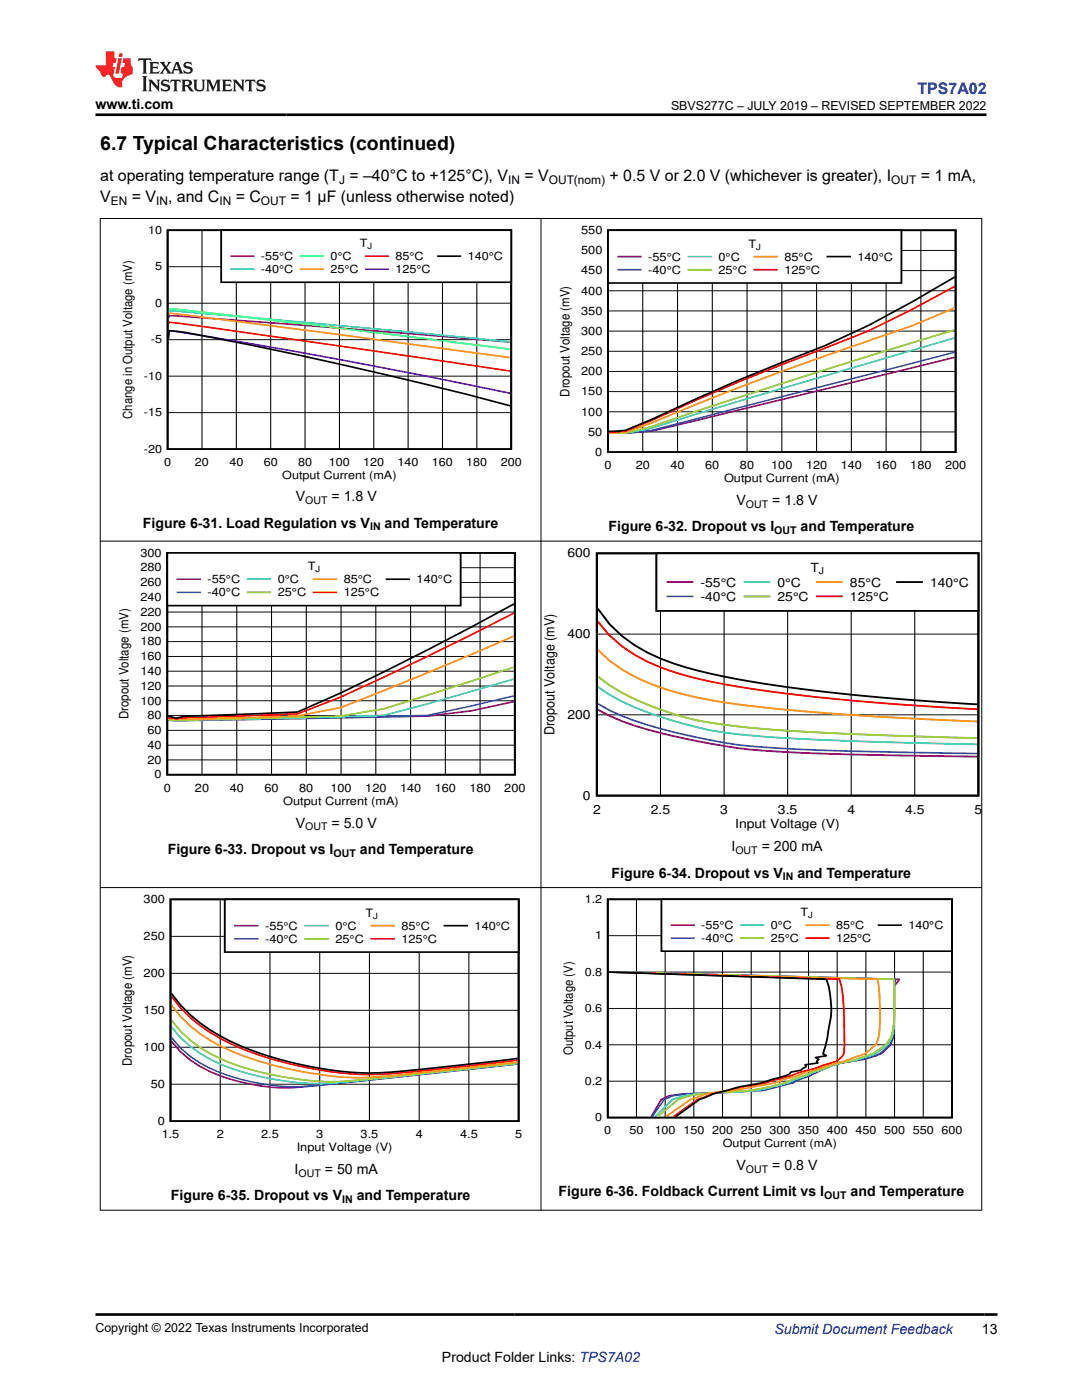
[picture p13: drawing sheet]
<svg xmlns="http://www.w3.org/2000/svg" width="216mm" height="279mm" viewBox="0 0 216 279" stroke-linecap="round" stroke-linejoin="round" font-family="sans-serif">
<defs><g id="words">
<text font-size="3.9" x="20" y="29.9">6.7 Typical Characteristics (continued)</text>
<text font-size="3.2" fill="#00f" x="183.1" y="18.7">TPS7A02</text>
<g font-size="3.2">
<text x="20" y="36.1">at operating temperature range (T = –40°C to +125°C), V</text>
<text x="20" y="40.3">V</text>
<text x="26.3" y="40.3">= V</text>
<text x="33.5" y="40.3">, and C</text>
<text x="47" y="40.3">= C</text>
<text x="58" y="40.3">= 1 µF (unless otherwise noted)</text>
<text x="104.7" y="36.1">= V</text>
<text x="121.6" y="36.1">+ 0.5 V or 2.0 V (whichever is greater), I</text>
<text x="183.7" y="36.1">= 1 mA,</text>
</g>
<g font-size="2.8">
<text x="19" y="21.8">www.ti.com</text>
<text x="59" y="100.1">V</text>
<text x="66.2" y="100.1">= 1.8 V</text>
<text x="147" y="100.8">V</text>
<text x="154.1" y="100.8">= 1.8 V</text>
<text x="28.5" y="105.3">Figure 6-31. Load Regulation vs V</text>
<text x="76.7" y="105.3">and Temperature</text>
<text x="121.4" y="106">Figure 6-32. Dropout vs I</text>
<text x="159.8" y="106">and Temperature</text>
<text x="110.6" y="146.7" transform="rotate(-90 110.6 146.7)">Dropout Voltage (mV)</text>
<text x="59" y="165.2">V</text>
<text x="66.2" y="165.2">= 5.0 V</text>
<text x="33.5" y="170.4">Figure 6-33. Dropout vs I</text>
<text x="71.8" y="170.4">and Temperature</text>
<text x="146" y="169.9">I</text>
<text x="152" y="169.9">= 200 mA</text>
<text x="122" y="175.1">Figure 6-34. Dropout vs V</text>
<text x="159.1" y="175.1">and Temperature</text>
<text x="147" y="233.5">V</text>
<text x="154.1" y="233.5">= 0.8 V</text>
<text x="34.1" y="239.5">Figure 6-35. Dropout vs V</text>
<text x="58.8" y="234.3">I</text>
<text x="64.8" y="234.3">= 50 mA</text>
<text x="71.2" y="239.5">and Temperature</text>
<text x="111.5" y="238.7">Figure 6-36. Foldback Current Limit vs I</text>
<text x="169.7" y="238.7">and Temperature</text>
<text x="195.9" y="266.1">13</text>
<text x="88.2" y="271.7">Product Folder Links: TPS7A02</text>
</g>
<text font-size="2.8" fill="#00f" x="154.5" y="266.2">Submit Document Feedback</text>
<g font-size="2.5">
<text x="133.9" y="21.9">SBVS277C – JULY 2019 – REVISED SEPTEMBER 2022</text>
<text x="26.4" y="83.6" transform="rotate(-90 26.4 83.6)">Change in Output Voltage (mV)</text>
<text x="113.6" y="79.2" transform="rotate(-90 113.6 79.2)">Dropout Voltage (mV)</text>
<text x="113.2" y="111.2">600</text>
<text x="139.8" y="117.1">-55°C</text>
<text x="139.8" y="119.9">-40°C</text>
<text x="155.2" y="117.1">0°C</text>
<text x="155.2" y="119.9">25°C</text>
<text x="161.7" y="114.2">T</text>
<text x="169.6" y="117.1">85°C</text>
<text x="169.6" y="119.9">125°C</text>
<text x="185.6" y="117.1">140°C</text>
<text x="113.2" y="127.4">400</text>
<text x="25.7" y="143.6" transform="rotate(-90 25.7 143.6)">Dropout Voltage (mV)</text>
<text x="113.2" y="143.5">200</text>
<text x="116.3" y="159.6">0</text>
<text x="118.3" y="162.5">2</text>
<text x="129.9" y="162.5">2.5</text>
<text x="143.7" y="162.5">3</text>
<text x="146.7" y="165.3">Input Voltage (V)</text>
<text x="155.2" y="162.5">3.5</text>
<text x="169.1" y="162.5">4</text>
<text x="180.6" y="162.5">4.5</text>
<text x="194.5" y="162.5">5</text>
<text x="26.3" y="212.7" transform="rotate(-90 26.3 212.7)">Dropout Voltage (mV)</text>
<text x="114.3" y="210.6" transform="rotate(-90 114.3 210.6)">Output Voltage (V)</text>
<text x="19" y="265.9">Copyright © 2022 Texas Instruments Incorporated</text>
</g>
<g font-size="2.4">
<text x="22.1" y="40.9">EN</text>
<text x="31.2" y="40.9">IN</text>
<text x="43.8" y="40.9">IN</text>
<text x="52.1" y="40.9">OUT</text>
<text x="67.7" y="36.7">J</text>
<text x="101.4" y="36.7">IN</text>
<text x="109.5" y="36.7">OUT(nom)</text>
<text x="177.8" y="36.7">OUT</text>
</g>
<g font-size="2.3">
<text x="29.5" y="46.7">10</text>
<text x="116" y="46.7">550</text>
<text x="30.9" y="54">5</text>
<text x="52.1" y="51.9">-55°C</text>
<text x="65.9" y="51.9">0°C</text>
<text x="71.8" y="49.3">T</text>
<text x="78.9" y="51.9">85°C</text>
<text x="93.3" y="51.9">140°C</text>
<text x="116" y="50.7">500</text>
<text x="129.4" y="52">-55°C</text>
<text x="143.4" y="52">0°C</text>
<text x="149.3" y="49.4">T</text>
<text x="156.5" y="52">85°C</text>
<text x="171.1" y="52">140°C</text>
<text x="52.1" y="54.5">-40°C</text>
<text x="65.9" y="54.5">25°C</text>
<text x="78.9" y="54.5">125°C</text>
<text x="116" y="58.8">400</text>
<text x="116" y="54.8">450</text>
<text x="129.4" y="54.6">-40°C</text>
<text x="143.4" y="54.6">25°C</text>
<text x="156.5" y="54.6">125°C</text>
<text x="30.9" y="61.3">0</text>
<text x="116" y="62.8">350</text>
<text x="30.1" y="68.5">-5</text>
<text x="116" y="70.9">250</text>
<text x="116" y="66.8">300</text>
<text x="28.7" y="75.8">-10</text>
<text x="116" y="74.9">200</text>
<text x="28.7" y="83.1">-15</text>
<text x="116" y="82.9">100</text>
<text x="116" y="78.9">150</text>
<text x="117.4" y="87">50</text>
<text x="28.7" y="90.4">-20</text>
<text x="32.8" y="93">0</text>
<text x="38.9" y="93">20</text>
<text x="45.8" y="93">40</text>
<text x="52.6" y="93">60</text>
<text x="56.3" y="95.5">Output Current (mA)</text>
<text x="59.5" y="93">80</text>
<text x="65.6" y="93">100</text>
<text x="72.5" y="93">120</text>
<text x="79.3" y="93">140</text>
<text x="86.2" y="93">160</text>
<text x="93" y="93">180</text>
<text x="99.9" y="93">200</text>
<text x="118.8" y="91">0</text>
<text x="120.6" y="93.6">0</text>
<text x="126.8" y="93.6">20</text>
<text x="133.8" y="93.6">40</text>
<text x="140.7" y="93.6">60</text>
<text x="147.7" y="93.6">80</text>
<text x="153.9" y="93.6">100</text>
<text x="160.8" y="93.6">120</text>
<text x="167.8" y="93.6">140</text>
<text x="174.7" y="93.6">160</text>
<text x="181.6" y="93.6">180</text>
<text x="188.6" y="93.6">200</text>
<text x="144.5" y="96.2">Output Current (mA)</text>
<text x="28" y="111.1">300</text>
<text x="61.4" y="113.8">T</text>
<text x="28" y="120">240</text>
<text x="28" y="117">260</text>
<text x="28" y="114.1">280</text>
<text x="41.4" y="116.4">-55°C</text>
<text x="41.4" y="119">-40°C</text>
<text x="55.4" y="116.4">0°C</text>
<text x="55.4" y="119">25°C</text>
<text x="68.6" y="116.4">85°C</text>
<text x="68.6" y="119">125°C</text>
<text x="83.1" y="116.4">140°C</text>
<text x="28" y="125.9">200</text>
<text x="28" y="122.9">220</text>
<text x="28" y="131.8">160</text>
<text x="28" y="128.8">180</text>
<text x="28" y="137.7">120</text>
<text x="28" y="134.7">140</text>
<text x="28" y="140.6">100</text>
<text x="29.4" y="143.6">80</text>
<text x="29.4" y="149.5">40</text>
<text x="29.4" y="146.5">60</text>
<text x="29.4" y="152.4">20</text>
<text x="30.8" y="155.4">0</text>
<text x="32.7" y="158">0</text>
<text x="38.9" y="158">20</text>
<text x="45.8" y="158">40</text>
<text x="52.8" y="158">60</text>
<text x="56.5" y="160.6">Output Current (mA)</text>
<text x="59.7" y="158">80</text>
<text x="65.9" y="158">100</text>
<text x="72.9" y="158">120</text>
<text x="79.8" y="158">140</text>
<text x="86.8" y="158">160</text>
<text x="93.7" y="158">180</text>
<text x="100.6" y="158">200</text>
<text x="28.7" y="180.2">300</text>
<text x="52.9" y="185.5">-55°C</text>
<text x="66.9" y="185.5">0°C</text>
<text x="72.9" y="182.9">T</text>
<text x="80.1" y="185.5">85°C</text>
<text x="94.7" y="185.5">140°C</text>
<text x="116.7" y="180.2">1.2</text>
<text x="139.9" y="185.4">-55°C</text>
<text x="153.8" y="185.4">0°C</text>
<text x="159.7" y="182.9">T</text>
<text x="166.8" y="185.4">85°C</text>
<text x="181.3" y="185.4">140°C</text>
<text x="28.7" y="187.6">250</text>
<text x="52.9" y="188.2">-40°C</text>
<text x="66.9" y="188.2">25°C</text>
<text x="80.1" y="188.2">125°C</text>
<text x="118.8" y="187.5">1</text>
<text x="139.9" y="188">-40°C</text>
<text x="153.8" y="188">25°C</text>
<text x="166.8" y="188">125°C</text>
<text x="28.7" y="195">200</text>
<text x="116.7" y="194.7">0.8</text>
<text x="28.7" y="202.4">150</text>
<text x="116.7" y="202">0.6</text>
<text x="28.7" y="209.8">100</text>
<text x="116.7" y="209.3">0.4</text>
<text x="30.1" y="217.1">50</text>
<text x="116.7" y="216.5">0.2</text>
<text x="31.5" y="224.5">0</text>
<text x="32.3" y="227.1">1.5</text>
<text x="43.2" y="227.1">2</text>
<text x="52.1" y="227.1">2.5</text>
<text x="63.1" y="227.1">3</text>
<text x="72" y="227.1">3.5</text>
<text x="82.9" y="227.1">4</text>
<text x="91.8" y="227.1">4.5</text>
<text x="102.8" y="227.1">5</text>
<text x="118.8" y="223.8">0</text>
<text x="120.6" y="226.4">0</text>
<text x="125.6" y="226.4">50</text>
<text x="130.6" y="226.4">100</text>
<text x="136.4" y="226.4">150</text>
<text x="142.1" y="226.4">200</text>
<text x="147.8" y="226.4">250</text>
<text x="153.5" y="226.4">300</text>
<text x="159.2" y="226.4">350</text>
<text x="165" y="226.4">400</text>
<text x="170.7" y="226.4">450</text>
<text x="176.4" y="226.4">500</text>
<text x="182.1" y="226.4">550 600</text>
<text x="59.2" y="229.8">Input Voltage (V)</text>
<text x="144.2" y="228.9">Output Current (mA)</text>
</g>
<g font-size="2.1">
<text x="60.9" y="100.6">OUT</text>
<text x="148.9" y="101.3">OUT</text>
<text x="73.8" y="105.9">IN</text>
<text x="154.5" y="106.6">OUT</text>
<text x="60.9" y="165.7">OUT</text>
<text x="66.5" y="170.9">OUT</text>
<text x="146.7" y="170.5">OUT</text>
<text x="156.2" y="175.7">IN</text>
<text x="59.6" y="234.9">OUT</text>
<text x="148.9" y="234">OUT</text>
<text x="164.5" y="239.2">OUT</text>
<text x="68.3" y="240.1">IN</text>
</g>
<text font-size="1.9" x="163.4" y="114.6">J</text>
<g font-size="1.7">
<text x="73.4" y="49.7">J</text>
<text x="150.9" y="49.8">J</text>
<text x="62.9" y="114.2">J</text>
<text x="74.5" y="183.3">J</text>
<text x="161.3" y="183.3">J</text>
</g>
</g></defs>
<path d="M33.4 45.9h68.6v43.7h-68.6zM33.6 67.6l.1-1.6a47.6 47.6 0 0 1 8.3 1.3 911.1 911.1 0 0 1 59.8 13.7" fill="none" stroke="#000" stroke-width=".35"/>
<g fill="none" stroke="#000" stroke-width=".2">
<path d="M33.4 53.2h68.6M40.3 45.9v43.7M47.2 45.9v43.7M54 45.9v43.7M60.9 45.9v43.7M67.7 45.9v43.7M74.6 45.9v43.7M81.4 45.9v43.7M88.3 45.9v43.7M95.1 45.9v43.7M33.4 75.1h68.6M33.4 67.8h68.6"/>
<path d="M33.4 60.5h68.6M33.4 82.4h68.6"/>
</g>
<path d="M33.6 63.5l.1-.5a56.7 56.7 0 0 1 8.3 .5l34.3 2.7 25.5 2.1" fill="none" stroke="#7f007f" stroke-width=".35"/>
<path d="M33.6 62.4l.1-.4 3.2 .2 39.4 3.5 25.5 2.5" fill="none" stroke="#01ffff" stroke-width=".35"/>
<path d="M33.6 61.9l.1-.2a2486.6 2486.6 0 0 1 68.1 8" fill="none" stroke="#01ff00" stroke-width=".35"/>
<path d="M33.6 62.8l.1-.3 1.5 .1 15.4 2 51.2 6.8" fill="none" stroke="#ff9800" stroke-width=".35"/>
<path d="M33.6 64.6l.1-.3 8.3 1.1 59.8 8.7" fill="none" stroke="#f00" stroke-width=".35"/>
<path d="M33.6 66.9l.1-.9a56.4 56.4 0 0 1 8.3 1.2l25.7 4.5 17.2 3.3 16.9 3.5" fill="none" stroke="#5400ff" stroke-width=".35"/>
<path d="M44.1 45.9h57.9v10.4h-57.9z" fill-rule="evenodd" fill="#fff"/>
<path d="M44.1 45.9h57.9v10.4h-57.9zM87.4 51.1h4.4M121.3 46h69.4v44.2h-69.4zM190.5 55.3l-8.5 4.9-8.7 4.7-8.6 4.1a427.7 427.7 0 0 0-34.7 14.7l-5.2 2.2-3.3 .2" fill="none" stroke="#000" stroke-width=".35"/>
<path d="M46.2 51.1h4.4M190.5 71.3l-60.5 14.7-5.2 .5-3.3-.1" fill="none" stroke="#7f007f" stroke-width=".35"/>
<path d="M46.2 53.7h4.4" fill="none" stroke="#01ffff" stroke-width=".35"/>
<path d="M60 51.1h4.4" fill="none" stroke="#01ff00" stroke-width=".35"/>
<path d="M60 53.7h4.4M190.5 61.4l-8.5 3.6a690.4 690.4 0 0 0-52 19.4l-5.2 1.9-3.3 .1" fill="none" stroke="#ff9800" stroke-width=".35"/>
<path d="M73 51.1h4.4M190.5 57.2l-8.5 4.5-8.7 4.3-8.6 3.5a424 424 0 0 0-34.7 14.4l-5.2 2.1-3.3 .2" fill="none" stroke="#f00" stroke-width=".35"/>
<path d="M73 53.7h4.4" fill="none" stroke="#5400ff" stroke-width=".35"/>
<g fill="none" stroke="#000" stroke-width=".2">
<path d="M121.3 58h69.4M121.3 54h69.4M121.3 50h69.4M128.3 46v44.2M135.2 46v44.2M142.1 46v44.2M149.1 46v44.2M156 46v44.2M162.9 46v44.2M169.9 46v44.2M176.8 46v44.2M183.7 46v44.2"/>
<path d="M121.3 78.2h69.4M121.3 74.1h69.4M121.3 70.1h69.4M121.3 66.1h69.4M121.3 62.1h69.4M121.3 86.2h69.4M121.3 82.2h69.4"/>
</g>
<path d="M190.5 70.3l-60.5 15.6-5.2 .6-3.3-.1" fill="none" stroke="#3265ff" stroke-width=".35"/>
<path d="M190.5 67.4l-43.2 12.7-17.3 5.3-5.2 1h-3.3" fill="none" stroke="#32cccc" stroke-width=".35"/>
<path d="M190.5 65.8l-34.5 10.7-17.3 5.7-8.7 3-5.2 1.2h-3.3" fill="none" stroke="#98cc00" stroke-width=".35"/>
<path d="M121.3 46h58.6v10.5h-58.6z" fill-rule="evenodd" fill="#fff"/>
<path d="M121.3 46h58.6v10.5h-58.6zM165.1 51.2h4.5M33.4 110.3h69.3v44.3h-69.3zM102.5 120.5a696.3 696.3 0 0 1-34.4 17.8l-8.7 3.8-22.6 .9-1.7 .3-1.6-.4" fill="none" stroke="#000" stroke-width=".35"/>
<path d="M123.4 51.2h4.5M102.5 140l-8.4 1.9-8.7 1-43.4 .8a58 58 0 0 1-8.4 0h-.1" fill="none" stroke="#7f007f" stroke-width=".35"/>
<path d="M123.4 53.8h4.5M102.5 138.9l-17.1 3.9a1530.5 1530.5 0 0 1-51.9 .9" fill="none" stroke="#3265ff" stroke-width=".35"/>
<path d="M137.4 51.2h4.5M102.5 135.5l-17.1 5-8.7 2.2a1211.7 1211.7 0 0 1-43.2 1" fill="none" stroke="#32cccc" stroke-width=".35"/>
<path d="M137.4 53.8h4.5M102.5 133.1l-25.8 8.3-8.6 1.5-31.3 .8h-3.3" fill="none" stroke="#98cc00" stroke-width=".35"/>
<path d="M150.5 51.2h4.5M102.5 127a960.1 960.1 0 0 1-34.4 14.2l-8.7 1.7-8.7 .3a232.4 232.4 0 0 1-17 .3h-.2" fill="none" stroke="#ff9800" stroke-width=".35"/>
<path d="M150.5 53.8h4.5M102.5 122.4a779.9 779.9 0 0 1-34.4 16.7l-8.7 3.4-22.6 .7-1.7 .2-1.6-.2" fill="none" stroke="#f00" stroke-width=".35"/>
<g fill="none" stroke="#000" stroke-width=".2">
<path d="M33.4 119.2h69.3M33.4 116.2h69.3M33.4 113.3h69.3M40.3 110.3v44.3M47.2 110.3v44.3M54.2 110.3v44.3M61.1 110.3v44.3M68.1 110.3v44.3M75 110.3v44.3M81.9 110.3v44.3M88.9 110.3v44.3M95.8 110.3v44.3"/>
<path d="M33.4 139.9h69.3M33.4 136.9h69.3M33.4 134h69.3M33.4 131h69.3M33.4 128h69.3M33.4 125.1h69.3M33.4 122.1h69.3M33.4 151.7h69.3M33.4 148.7h69.3M33.4 145.8h69.3M33.4 142.8h69.3"/>
</g>
<path d="M33.4 110.3h58.5v10.6h-58.5z" fill-rule="evenodd" fill="#fff"/>
<path d="M33.4 110.3h58.5v10.6h-58.5zM77.2 115.6h4.4" fill="none" stroke="#000" stroke-width=".35"/>
<path d="M35.4 115.6h4.5" fill="none" stroke="#7f007f" stroke-width=".35"/>
<path d="M35.4 118.2h4.5" fill="none" stroke="#3265ff" stroke-width=".35"/>
<path d="M49.4 115.6h4.5" fill="none" stroke="#32cccc" stroke-width=".35"/>
<path d="M49.4 118.2h4.5" fill="none" stroke="#98cc00" stroke-width=".35"/>
<path d="M62.6 115.6h4.5" fill="none" stroke="#ff9800" stroke-width=".35"/>
<path d="M62.6 118.2h4.5" fill="none" stroke="#f00" stroke-width=".35"/>
<path d="M119.1 110.4h76.1v48.4h-76.1zM119.3 121.5a27.7 27.7 0 0 0 15 10.9 151.3 151.3 0 0 0 27.9 5.4l15.3 1.5 17.5 1.3" fill="none" stroke="#000" stroke-width=".39"/>
<path d="M131.8 110.4v48.4M144.5 110.4v48.4M157.2 110.4v48.4M169.8 110.4v48.4M182.5 110.4v48.4M119.1 126.6h76.1M119.1 142.7h76.1" fill="none" stroke="#000" stroke-width=".2"/>
<path d="M119.3 141.6a54.2 54.2 0 0 0 15 5.3 121.1 121.1 0 0 0 27.9 3.4l32.8 .7" fill="none" stroke="#7f007f" stroke-width=".39"/>
<path d="M119.3 140.4a53.8 53.8 0 0 0 15 5.7 103.7 103.7 0 0 0 25.4 3.5l15.2 .4 20.1 .4" fill="none" stroke="#3265ff" stroke-width=".39"/>
<path d="M119.3 137.1a47.6 47.6 0 0 0 15 6.7 79 79 0 0 0 20.3 3.4 1058.3 1058.3 0 0 0 40.4 1.4" fill="none" stroke="#32cccc" stroke-width=".39"/>
<path d="M119.3 135a45.7 45.7 0 0 0 15 7.5 78.5 78.5 0 0 0 17.8 3 893.4 893.4 0 0 0 42.9 1.8" fill="none" stroke="#98cc00" stroke-width=".39"/>
<path d="M119.3 129.7a33.2 33.2 0 0 0 15 8.3 125.1 125.1 0 0 0 22.9 3.7l17.7 1.3 20.1 1" fill="none" stroke="#ff9800" stroke-width=".39"/>
<path d="M119.3 124a28.9 28.9 0 0 0 15 10.1 153.3 153.3 0 0 0 27.9 4.9l15.3 1.4 17.5 1.1" fill="none" stroke="#f00" stroke-width=".39"/>
<path d="M131 110.4h64.2v11.5h-64.2z" fill-rule="evenodd" fill="#fff"/>
<path d="M131 110.4h64.2v11.5h-64.2zM179 116.2h4.9" fill="none" stroke="#000" stroke-width=".39"/>
<path d="M133.2 116.2h4.9" fill="none" stroke="#7f007f" stroke-width=".39"/>
<path d="M133.2 119h4.9" fill="none" stroke="#3265ff" stroke-width=".39"/>
<path d="M148.6 116.2h4.9" fill="none" stroke="#32cccc" stroke-width=".39"/>
<path d="M148.6 119h4.9" fill="none" stroke="#98cc00" stroke-width=".39"/>
<path d="M163 116.2h5" fill="none" stroke="#ff9800" stroke-width=".39"/>
<path d="M163 119h5" fill="none" stroke="#f00" stroke-width=".39"/>
<path d="M34 179.5h69.5v44.3h-69.5zM34.2 198.3a33.1 33.1 0 0 0 15.7 11.2 71.9 71.9 0 0 0 25.8 4.6l7.9-.7 19.7-2.2" fill="none" stroke="#000" stroke-width=".35"/>
<path d="M43.9 179.5v44.3M53.9 179.5v44.3M63.8 179.5v44.3M73.7 179.5v44.3M83.6 179.5v44.3M93.6 179.5v44.3M34 194.3h69.5M34 186.9h69.5M34 216.4h69.5M34 209h69.5M34 201.6h69.5" fill="none" stroke="#000" stroke-width=".2"/>
<path d="M34.2 207.8a22 22 0 0 0 11.7 7.6 38.7 38.7 0 0 0 17.9 1.2l39.5-4.3" fill="none" stroke="#7f007f" stroke-width=".35"/>
<path d="M34.2 207a22.7 22.7 0 0 0 11.7 7.8 41.8 41.8 0 0 0 19.9 1.5l37.5-4" fill="none" stroke="#3265ff" stroke-width=".35"/>
<path d="M34.2 204.9a25.3 25.3 0 0 0 13.7 8.9 52.5 52.5 0 0 0 23.8 1.8l31.6-3.4" fill="none" stroke="#32cccc" stroke-width=".35"/>
<path d="M34.2 203.6a26.1 26.1 0 0 0 13.7 9.2 64.4 64.4 0 0 0 19.9 3l11.9-1.1 23.6-2.5" fill="none" stroke="#98cc00" stroke-width=".35"/>
<path d="M34.2 200.6a28.1 28.1 0 0 0 13.7 9.9 75 75 0 0 0 23.8 4.6l8-.6 23.6-2.6" fill="none" stroke="#ff9800" stroke-width=".35"/>
<path d="M34.2 198.8a30.3 30.3 0 0 0 13.7 10.3 73.3 73.3 0 0 0 27.8 5.3l9.9-.9 17.7-1.9" fill="none" stroke="#f00" stroke-width=".35"/>
<path d="M44.8 179.5h58.7v10.5h-58.7z" fill-rule="evenodd" fill="#fff"/>
<path d="M44.8 179.5h58.7v10.5h-58.7zM121.3 179.5h68.6v43.5h-68.6zM88.7 184.7h4.5M121.5 194l43.4 1.4a18.2 18.2 0 0 1 .4 10.2l-.5 2.9-.6 1.8 .7 .4-2.2 .4 .7 .3-.4 .4 .2 .3-2.5 .4 .1 .4-1 .7-2 .4-.2 .3-.8 .4-2.7 .7a23.8 23.8 0 0 1-6.4 1.5l-2.5 .7a14.7 14.7 0 0 0-4.5 1.4l-1.1 .4-4.8 3.5" fill="none" stroke="#000" stroke-width=".35"/>
<path d="M46.9 184.7h4.5M123.5 194l56 1.4-1.1 1.5v5.8a14.4 14.4 0 0 1-.7 5.8 6 6 0 0 1-4 2.6l-1.4 .3-2.3 .4a20.9 20.9 0 0 0-6.9 2.2l-1.4 .7-2.2 .7-1.4 .7-5.7 1.5-16.2 .7-2.7 .4-1.5 .7-2.1 3.5" fill="none" stroke="#7f007f" stroke-width=".35"/>
<path d="M46.9 187.4h4.5M123.4 194l55.3 1.4-.3 1.5v5.8a12.3 12.3 0 0 1-.8 5.8 6.8 6.8 0 0 1-4.3 2.6l-1.3 .3a26 26 0 0 0-6.5 1.5l-2.6 1.1a47.5 47.5 0 0 1-10.7 3.6l-14.7 .7-3.2 .4-1.7 .7-2.5 3.5" fill="none" stroke="#3265ff" stroke-width=".35"/>
<path d="M60.9 184.7h4.5M122.6 194l55.8 1.4 .1 5.9a21.9 21.9 0 0 1-.6 5.8l-.8 1.4a8.8 8.8 0 0 1-4.8 2.6l-2.4 .7a34.2 34.2 0 0 0-8.2 2.5 48.9 48.9 0 0 1-10.6 3.3l-11.8 .7-2.8 .4-2.3 .7-3.5 3.5" fill="none" stroke="#32cccc" stroke-width=".35"/>
<path d="M60.9 187.4h4.5M122.1 194l56.3 1.4 .1 5.9a17.2 17.2 0 0 1-.7 5.8l-1.1 1.4a10 10 0 0 1-4.9 2.6 25.7 25.7 0 0 1-5.7 1.4l-1.7 .7a14 14 0 0 0-4 1.5l-2.2 .7a13.6 13.6 0 0 1-4.4 1.5l-3.9 .7-4.6 .4a24.8 24.8 0 0 0-9.9 1.4l-4.2 3.5" fill="none" stroke="#98cc00" stroke-width=".35"/>
<path d="M74.1 184.7h4.5M121.7 194l53.4 1.4a47.5 47.5 0 0 1 .2 11.7l-.6 1.4a7.5 7.5 0 0 1-4.4 2.6 17 17 0 0 1-4.8 1.4l-5.5 1.8a59.1 59.1 0 0 1-13.7 3.3l-5.5 .7-3 1.1-5 3.5" fill="none" stroke="#ff9800" stroke-width=".35"/>
<path d="M74.1 187.4h4.5M121.7 194l45.8 1.4a32.4 32.4 0 0 1 .9 8.8v5.8a3.2 3.2 0 0 1-2.6 2.1l-3.2 1.1-2.9 .8a20.7 20.7 0 0 1-4.8 1.4 21.8 21.8 0 0 1-6.5 1.5l-3.1 .7a14.5 14.5 0 0 0-4.9 1.4l-1.2 .4-4.9 3.5" fill="none" stroke="#f00" stroke-width=".35"/>
<g fill="none" stroke="#000" stroke-width=".2">
<path d="M127 179.5v43.5M132.7 179.5v43.5M138.4 179.5v43.5M144.2 179.5v43.5M149.9 179.5v43.5M155.6 179.5v43.5M161.3 179.5v43.5M167.1 179.5v43.5M172.8 179.5v43.5M178.5 179.5v43.5M184.2 179.5v43.5M121.3 194h68.7"/>
<path d="M121.3 186.7h68.7M121.3 215.8h68.7M121.3 208.5h68.7M121.3 201.3h68.7"/>
</g>
<path d="M132 179.5h57.9v10.3h-57.9z" fill-rule="evenodd" fill="#fff"/>
<path d="M132 179.5h57.9v10.3h-57.9zM175.3 184.6h4.5" fill="none" stroke="#000" stroke-width=".35"/>
<path d="M134 184.6h4.5" fill="none" stroke="#7f007f" stroke-width=".35"/>
<path d="M134 187.2h4.5" fill="none" stroke="#3265ff" stroke-width=".35"/>
<path d="M147.9 184.6h4.4" fill="none" stroke="#32cccc" stroke-width=".35"/>
<path d="M147.9 187.2h4.4" fill="none" stroke="#98cc00" stroke-width=".35"/>
<path d="M160.9 184.6h4.4" fill="none" stroke="#ff9800" stroke-width=".35"/>
<path d="M160.9 187.2h4.4" fill="none" stroke="#f00" stroke-width=".35"/>
<path d="M19.9 43.6h176.1M20 43.5v198.1M107.9 43.5v198.1M195.9 43.5v198.1M19.9 108h176.1M19.9 177.1h176.1M19.9 241.5h176.1" fill="none" stroke="#000" stroke-width=".2"/>
<path d="M27.7 11.6l-.2 .6 .5-.2h.6v.1v2.2l-.2 .4h1l-.2-.4v-2.2v-.1h.5l.5 .2-.1-.6zM29.8 12.4l.2 .3v1.6l-.2 .4h1.9l.1-.6a1.08 1.08 0 0 1-1.3 .2v-.7h.6l.4 .2v-.7l-.4 .2h-.6v-.5l.2-.2a1 1 0 0 1 1 .3l-.1-.5zM31.8 12.4l1 1.1-1 1.2h.9l-.2-.2 .4-.8 .5 .8-.2 .2h1.6l-.2-.2 .1-.5h1l.1 .5-.1 .2h.9l-.2-.4-.8-1.9h-.5l-1 2.1-.8-1.1 .9-1h-.8l.2 .2-.5 .6-.3-.6 .1-.2zM35.2 12.8l.4 1h-.8zM36.8 12.5a.65 .65 0 0 0-.2 .7 .65 .65 0 0 0 .6 .5l.7 .1 .1 .3a.79 .79 0 0 1-.7 .4 .79 .79 0 0 1-.7-.5l.1 .7 .2-.1a.93 .93 0 0 0 1.1 0 .93 .93 0 0 0 .4-.9 1.46 1.46 0 0 0-1.2-.6l-.1-.3a1.09 1.09 0 0 1 1.2 .2l-.2-.6-.1 .1-.6-.2zM28.4 15.2l.2 .4v2.2l-.2 .4h1l-.2-.4v-2.2l.2-.4zM29.6 15.9l.2 .4v1.5l-.2 .4h.8l-.3-.4v-1.3l1.7 1.8v-2l.2-.4h-.8l.2 .2 .1 1.1-1.2-1.3zM32.3 16a.65 .65 0 0 0-.2 .8 .65 .65 0 0 0 .7 .4l.6 .2 .1 .2a.79 .79 0 0 1-.7 .4 .79 .79 0 0 1-.7-.5l.1 .7 .2-.1a.93 .93 0 0 0 1.1 .1 .93 .93 0 0 0 .4-1 1.46 1.46 0 0 0-1.2-.5l-.1-.4a1.09 1.09 0 0 1 1.2 .2l-.2-.6-.1 .1-.6-.1zM34.1 15.9l-.1 .6a.63 .63 0 0 1 .7-.3l.1 1.6-.3 .4h1l-.2-.4v-1.6a.66 .66 0 0 1 .8 .3l-.1-.6zM36.2 15.9l.2 .4v1.5l-.2 .4h.9l-.2-.2v-.7h.5l.1 .2a.79 .79 0 0 0 1.2 .6l-1-.9a.61 .61 0 0 0 .6-.6 .61 .61 0 0 0-.5-.7zM36.9 16.2h.2a.47 .47 0 0 1 .5 .1 .47 .47 0 0 1 .1 .5l-.2 .1-.6 .1zM38.5 15.9l.2 .2a2.27 2.27 0 0 0 .4 2 1.04 1.04 0 0 0 1.7-.7v-1.3l.2-.2h-.8l.2 .4v1.1a.6 .6 0 0 1-.6 .6 .6 .6 0 0 1-.6-.6v-1.1l.3-.4zM41.1 15.9l.2 .4v1.5l-.2 .4h.7l-.2-.4v-1.4l.9 1.9 .8-1.9v1.4l-.2 .4h1l-.3-.4v-1.5l.3-.4h-.8l-.7 1.5-.7-1.5zM44.3 15.9l.2 .4v1.5l-.2 .4h1.9l.1-.6a1.09 1.09 0 0 1-1.3 .2v-.7h.6l.4 .2v-.6l-.4 .2h-.6v-.6l.2-.1a1.01 1.01 0 0 1 1 .3l-.1-.6zM46.4 15.9l.3 .4v1.5l-.3 .4h.8l-.2-.4v-1.3l1.6 1.8v-2l.2-.4h-.7l.2 .2v1.1l-1.2-1.3zM49 15.9l-.1 .6a.63 .63 0 0 1 .8-.3v1.6l-.3 .4h1l-.2-.4v-1.6a.66 .66 0 0 1 .8 .3l-.1-.6zM51.4 16a.65 .65 0 0 0-.2 .8 .65 .65 0 0 0 .6 .4l.6 .2 .2 .2a.79 .79 0 0 1-.8 .4 .79 .79 0 0 1-.6-.5l.1 .7 .2-.1a.93 .93 0 0 0 1 .1 .93 .93 0 0 0 .5-1 1.46 1.46 0 0 0-1.3-.5l-.1-.4a1.09 1.09 0 0 1 1.3 .2l-.2-.6-.2 .1-.5-.1z" fill="#231f20"/>
<path d="M21.1 10.3v2.7h-2.1l.1 .4 .9 1a.95 .95 0 0 0 .9 .9 .59 .59 0 0 1 .6-.4 .59 .59 0 0 1 .5 .3l.4 .8a1.59 1.59 0 0 0 2.1 1.4 1.61 1.61 0 0 1 1-2.3l1-.3-.1-1.5a1.59 1.59 0 0 1-.4-1.7h-1.4l-.2 .9h.5l-.1 .9h-.5l-.2 .9v.3l.4 .1-.2 .9h-.6a.73 .73 0 0 1-1.1-.7l.3-1.5h-.5l.2-.9h.5l.2-.9h-.5v-1.3zM23.6 11.6l-.6 3.1h.7l.6-3.1zM23.8 10.7l-.1 .6h.7l.1-.6z" fill="#ed1c24"/>
<path d="M19 22.9h177.8M19.1 262.3h179.9" fill="none" stroke="#000" stroke-width=".53"/>
<use href="#words"/>
</svg>
